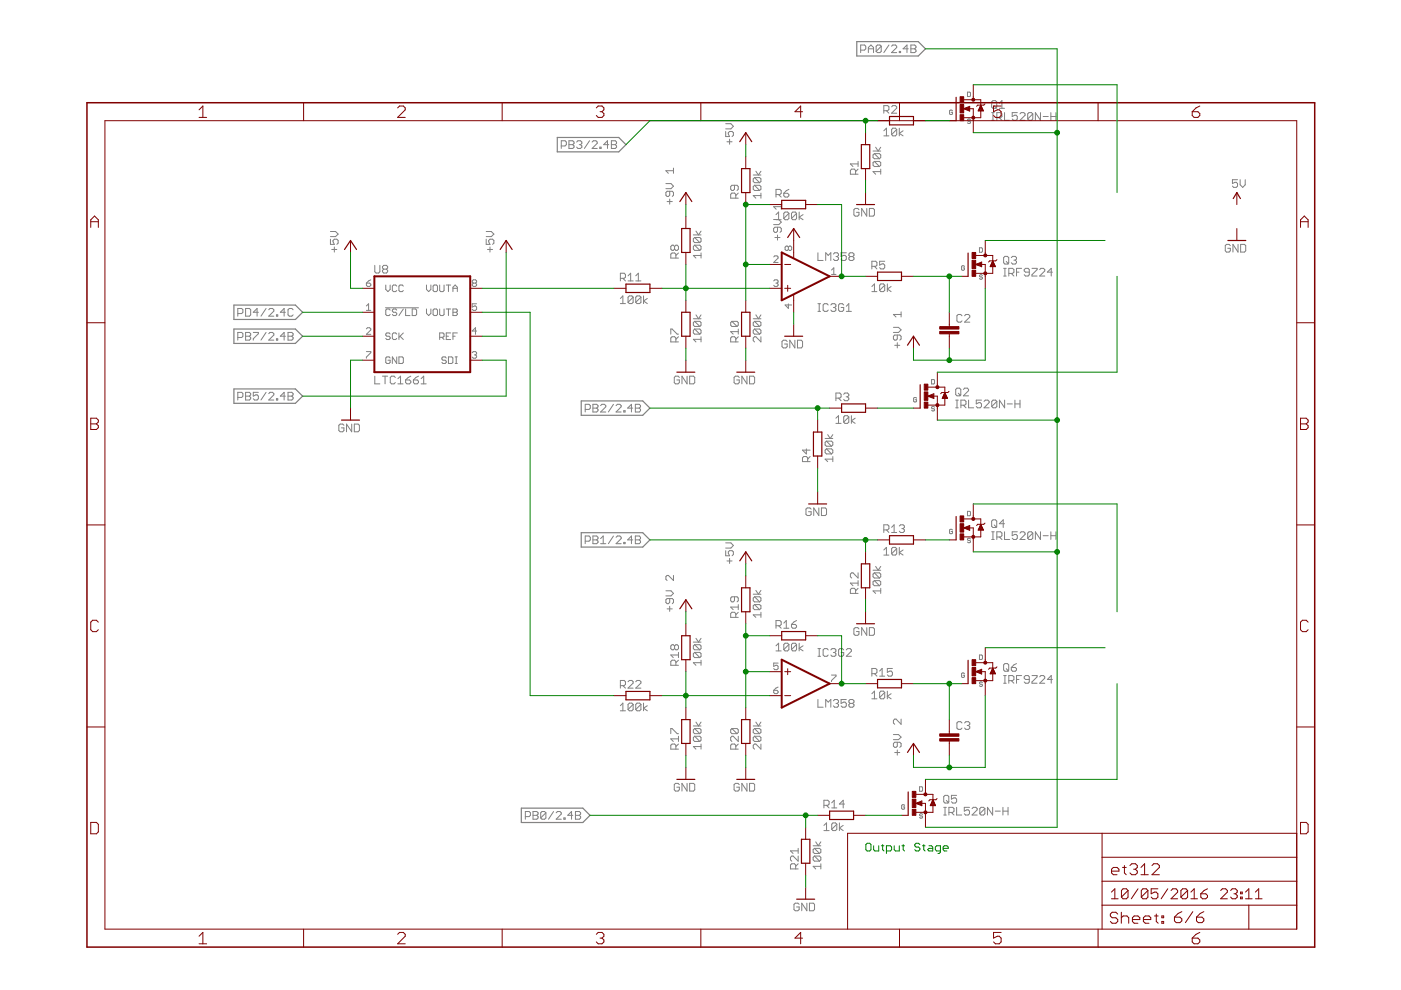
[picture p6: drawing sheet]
<svg xmlns="http://www.w3.org/2000/svg" width="297mm" height="210mm" viewBox="0 0 297 210" stroke-linecap="round" stroke-linejoin="round" font-family="sans-serif">
<g fill="none" stroke="#808080" stroke-width=".21">
<path d="M182.5 10.6h.8l.3-.2v-.6l-.3-.3h-.8v1.7M184.1 11.2v-1.1l.6-.6 .5 .6v1.1M184.1 10.4h1.1M186.8 9.8l-.2-.3h-.6l-.2 .3v1.1M186.8 9.8v1.1l-.2 .3h-.6l-.2-.3M186.8 9.8l-1 1.1M188.5 9.5l-1.1 1.7M189 9.8l.3-.3h.5l.3 .3v.3l-1.1 1.1h1.1M190.7 10.9h.2v.3h-.2zM192.6 10.4h-1.1l.8-.9v1.7M193.1 9.5h.8l.3 .3v.3l-.3 .3 .3 .2v.3l-.3 .3h-.8zM193.1 10.4h.8"/>
<path d="M205.1 19.5l.7 .2v.6l-.2 .2h-.5zM119 30.9h.8l.3-.2v-.6l-.3-.3h-.8v1.7M120.6 29.8h.8l.3 .3v.3l-.3 .3 .3 .2v.3l-.3 .3h-.8zM120.6 30.7h.8M122.3 30.1l.2-.3h.6l.3 .3v.3l-.3 .3M122.8 30.7h.3M123.1 30.7l.3 .2v.3l-.3 .3h-.6l-.2-.3M125 29.8l-1.1 1.7M125.5 30.1l.3-.3h.5l.3 .3v.3l-1.1 1.1h1.1M127.2 31.2h.2v.3h-.2zM129.1 30.7h-1.1l.8-.9v1.7M129.6 29.8h.9l.2 .3v.3l-.2 .3 .2 .2v.3l-.2 .3h-.9z"/>
<path d="M129.6 30.7h.9M141.2 38.9h1.1l.5 .6-.5 .5h-1.1M142.8 35.6v1.1M142.8 36.2h-1.6l.5 .5M153.9 27.9v1.1h.8l-.3-.6v-.3l.3-.2h.5l.3 .2v.6l-.3 .3M153.9 26.2h1.1l.5 .6-.5 .5h-1.1M154.1 30.1h1.1M154.7 29.5v1.1M155.7 39.3v.8l-.3 .3h-.2l-.3-.3v-.5l.3-.3h1.1l.2 .3v.5l-.2 .3M159.7 37.1h1.6M160 37.7l1.1 1M160 39.3l-.3 .3v.5l.3 .3h1.1"/>
<path d="M160 37.7l-.3 .2v.6l.3 .2h1.1M160 37.7h1.1l.2 .2v.6l-.2 .2M160 39.3h1.1l.2 .3v.5l-.2 .3M160 39.3l1.1 1.1M160.3 36.3l.5 .8 .5-.8M181.4 36.9v-.8l-.3-.2h-.5l-.3 .2v.8h1.6M181.9 35.9l-.5 .5M181.9 34.8h-1.6l.5 .5M181.9 34.2v1.1M185.1 32h1.6M185.4 32.6h1.1l.2 .3v.5l-.2 .3M185.4 34.2h1.1l.2 .3v.5l-.2 .3"/>
<path d="M185.4 34.2l-.3 .3v.5l.3 .3h1.1M185.4 32.6l-.3 .3v.5l.3 .3h1.1M185.4 34.2l1.1 1.1M185.4 32.6l1.1 1.1M185.7 31.2l.5 .8 .5-.8M186.7 36.4h-1.6l.6 .5M186.7 35.9v1M187.4 27.7l.5-.5v1.6M187.4 28.8h1.1M187.4 23.5h.8l.3-.3v-.6l-.3-.2h-.8v1.6M187.9 23.5l.6 .5M189 22.6l.3-.2h.5l.3 .2v.3l-1.1 1.1h1.1"/>
<path d="M190.1 27.5v1l-.3 .3h-.5l-.3-.3M190.1 27.5l-.3-.3h-.5l-.3 .3v1M190.1 27.5l-1.1 1M190.7 27.2v1.6M191.5 27.7l-.8 .6 .8 .5M202 23.5l-.2-.2-.5 .2v.6l.2 .2 .5-.2v-.3h-.4M205.8 25.4l-.2-.1-.5 .1 .2 .3 .5 .2-.2 .3-.5-.2M210.2 25.5h.6M210.2 23.9h.6M210.2 21.6l.3-.3h.6l.2 .3v1.1l-.2 .3h-.6l-.3-.3zM210.5 23.9v1.6M210.8 22.4l.5 .6"/>
<path d="M211.3 25h.9l.2-.3v-.5l-.2-.3h-.9v1.6M211.9 21.9l.5-.6v1.7M211.9 25l.5 .5M211.9 23h1.1M213 23.9v1.6h1.1M215.7 23.9h-1.1v.8l.6-.3h.2l.3 .3v.5l-.3 .3h-.5l-.3-.3M216.3 24.2l.2-.3h.6l.2 .3v.2l-1 1.1h1M219 24.2v1l-.3 .3h-.5l-.3-.3M219 24.2l-.3-.3h-.5l-.3 .3v1M219 24.2l-1.1 1M220.6 23.9v1.6l-1.1-1.6v1.6M221.2 24.7h1"/>
<path d="M222.8 24.7h1.1M222.8 23.9v1.6M223.9 23.9v1.6M262.4 38.1h-1.1v.8l.5-.2h.3l.3 .2v.6l-.3 .2h-.5l-.3-.2M262.9 38.1v1.1l.6 .5 .5-.5v-1.1M70.1 50.7v1.1h.8l-.3-.8 .3-.3h.5l.3 .3v.5l-.3 .3M70.1 49.1h1l.6 .5-.6 .6h-1M70.3 52.9h1.1M70.9 52.4v1M78.6 59.3l-.9 .7M79.5 56.3v1.3l.2 .3h.6l.2-.3v-1.3M81.4 57.1l-.3 .2v.3l.3 .3h.5l.3-.3v-.3l-.3-.2"/>
<path d="M81.4 57.1l-.3-.3v-.3l.3-.2h.5l.3 .2v.3l-.3 .3M81.4 57.1h.5M103.1 50.7v1.1h.8l-.3-.5v-.3l.3-.3h.5l.3 .3v.5l-.3 .3M103.1 49.1h1.1l.5 .5-.5 .6h-1.1M103.4 52.9h1M103.9 52.4v1M131.5 59h.8l.3-.2v-.6l-.3-.3h-.8v1.7M132.1 59l.5 .6M133.2 58.5l.5-.6v1.7M133.2 59.6h1M134.8 59.6h1.1M134.8 58.5l.5-.6v1.7"/>
<path d="M141.4 42.7h1.1M142 40.6v.8l-.3 .3h-.3l-.2-.3v-.6l.2-.2h1.1l.3 .2v.6l-.3 .3M142 42.2v1.1M143 52.3l-.3-.3h-.2l-.3 .3v.5l.3 .3h.2l.3-.3M143 52.3l.3-.3h.3l.2 .3v.5l-.2 .3h-.3l-.3-.3M143 52.3v.5M143.3 54.7v-.8l-.3-.3h-.5l-.3 .3v.8h1.6M143.8 53.6l-.5 .6M147 49.8h1.6M147.3 50.4h1.1l.2 .2v.6l-.2 .2M147.3 52h1.1l.2 .3v.5l-.2 .3M147.3 50.4l-.3 .2v.6l.3 .2h1.1"/>
<path d="M147.3 52l-.3 .3v.5l.3 .3h1.1M147.3 52l1.1 1.1M147.3 50.4l1.1 1M147.6 49l.5 .8 .5-.8M148.6 53.6v1.1M148.6 54.2h-1.6l.6 .5M156 42v-.8l-.3-.3h-.5l-.3 .3v.8h1.6M156.5 40.9l-.5 .6M161.3 41.5h-1.6l.6 .5M161.3 40.9v1.1M164 46.5h1.1l.6 .6-.6 .5h-1.1M164 59.6l.3-.3h.4l.3 .3-.3 .4"/>
<path d="M164 54.5l.3-.2h.4l.3 .2v.2l-1 .9h1M164.3 50.4h1.1M164.5 45.5l.6-.5v1.6M164.5 46.6h1.1M164.5 41.3h.9l.2-.3v-.6l-.2-.2h-.9v1.6M164.8 48.2v.8l-.2 .3h-.3l-.3-.3v-.5l.3-.3h1.1l.3 .3v.5l-.3 .3M164.8 49.8v1.1M165.1 41.3l.5 .5M165.7 43.3v1.1M165.7 43.8h-1.7l.6 .6M166.2 41h.8l.3 .3v.2l-.3 .3h-.5l-.3-.3zM167.2 52.4l-.3-.2-.4 .2v.5l.2 .2 .5-.2"/>
<path d="M167.2 52.4l.2-.2 .5 .2v.5l-.3 .2-.4-.2M167.2 52.4v.5M167.3 45.2v1.1l-.3 .3h-.5l-.3-.3M167.3 45.2l-.3-.2h-.5l-.3 .2v1.1M167.3 45.2l-1.1 1.1M167.3 40.2l-.6 .2-.5 .6M168.9 45.2v1.1l-.3 .3h-.5l-.3-.3M168.9 45.2l-.3-.2h-.5l-.3 .2v1.1M168.9 45.2l-1.1 1.1M169.4 45v1.6M170.3 45.5l-.9 .5 .9 .6M173.4 53.6v1.6h1.1"/>
<path d="M175.1 55.2v-1.6l.5 .5 .5-.5v1.6M176.3 57.3l.5-.5v1.4M176.3 58.2h.9M176.7 53.9l.3-.3h.5l.3 .3v.2l-.3 .3M177.2 54.4h.3M177.5 54.4l.3 .3v.2l-.3 .3h-.5l-.3-.3M179.4 53.6h-1.1v.8l.6-.3h.3l.2 .3v.5l-.2 .3h-.6l-.3-.3M180.2 54.4l-.2-.3v-.2l.2-.3h.6l.3 .3v.2l-.3 .3M180.2 54.4l-.2 .3v.2l.2 .3h.6l.3-.3v-.2l-.3-.3M180.2 54.4h.6M182.1 44.5l-.2-.3h-.6l-.3 .3v1.1l.3 .2h.6l.2-.2v-.6h-.5M183.8 44.2v1.6l-1.1-1.6v1.6"/>
<path d="M184.3 44.2h.8l.3 .3v1.1l-.3 .2h-.8zM184.8 56.5h.9l.2-.3v-.5l-.2-.3h-.9v1.6M185.4 56.5l.5 .5M187.6 55.4h-1.1v.8l.5-.3h.3l.3 .3v.5l-.3 .3h-.5l-.3-.3M204.5 56.5l-.2-.2-.4 .2v.6l.1 .2 .5-.2v-.3h-.3M207.7 52.5h.4l.2 .2v.6l-.2 .2h-.4zM208.3 58.4l-.5-.1-.1 .3 .4 .1 .2 .3-.2 .2-.4-.2M212.8 58.5h.5M212.8 56.9h.5M212.8 54.6l.3-.2h.5l.3 .2v1.1l-.3 .3h-.5l-.3-.3zM213.1 56.9v1.6M213.3 55.4l.6 .6"/>
<path d="M213.9 58h.8l.3-.3v-.5l-.3-.3h-.8v1.6M214.4 58l.6 .5M214.4 54.6l.3-.2h.5l.3 .2v.3l-.3 .3M215 55.2h.2M215.2 55.2l.3 .2v.3l-.3 .3h-.5l-.3-.3M215.5 57.7h.5M216.6 56.9h-1.1v1.6M218.2 57.7h-.8l-.3-.3v-.2l.3-.3h.6l.2 .3v1.1l-.2 .2h-.6l-.3-.2M218.8 56.9h1.1v.3l-1.1 1.1v.2h1.1M220.4 57.2l.3-.3h.5l.3 .3v.2l-1.1 1.1h1.1M223.1 57.7h-1l.8-.8v1.6M260.9 52.1l-.3-.3h-.6l-.2 .3v1.1l.2 .2h.6l.3-.2v-.6h-.6"/>
<path d="M262.5 51.8v1.6l-1.1-1.6v1.6M263 51.8h.9l.2 .3v1.1l-.2 .2h-.9zM50.4 71.6h.8l.3-.3v-.5l-.3-.3h-.8v1.6M50.4 66.5h.8l.3-.3v-.5l-.3-.3h-.8v1.6M52.1 70.5h.8l.2 .3v.2l-.2 .3 .2 .3v.2l-.2 .3h-.8zM52.1 71.3h.8M52.1 65.4h.8l.2 .3v1.1l-.2 .2h-.8zM53.7 70.5h1.1v.3l-1.1 1v.3M54.8 66.2h-1.1l.8-.8v1.6M56.4 70.5l-1.1 1.6M56.4 65.4l-1.1 1.6M57 70.8l.2-.3h.6l.3 .3v.2l-1.1 1.1h1.1"/>
<path d="M57 65.7l.2-.3h.6l.3 .3v.3l-1.1 1h1.1M58.6 71.8h.3v.3h-.3zM58.6 66.8h.3v.2h-.3zM60.5 66.2h-1.1l.8-.8v1.6M60.5 71.3h-1.1l.8-.8v1.6M61.1 70.5h.8l.2 .3v.2l-.2 .3 .2 .3v.2l-.2 .3h-.8zM61.1 71.3h.8M62.1 65.7l-.2-.3h-.6l-.2 .3v1.1l.2 .2h.6l.2-.2M77.7 69.7l.2-.2h.5l.2 .2v.3l-.9 .9h.9M77.7 60h.7l.2 .5-.2 .2h-.5l-.2-.2zM77.7 65.8h.9M77.7 74.5h.9v.3l-.9 .9v.2"/>
<path d="M77.7 64.9l.4-.5v1.4M79.5 79.8v1.6h1M81.1 79.8h1.1M81.6 79.8v1.6M81.7 65.3h7M81.8 60.4v1l.5 .4 .4-.4v-1M82.7 70.8l-.2-.2h-.5l-.2 .5 .2 .2h.5l.2 .5-.2 .2h-.5l-.2-.2M82.7 75.9l-.2-.2h-.5l-.2 .2v.9l.2 .3h.5l.2-.3v-.4h-.4M82.7 65.7l-.2-.2h-.5l-.2 .2v1l.2 .2h.5l.2-.2M84.1 60.7l-.2-.3h-.5l-.2 .3v.9l.2 .2h.5l.2-.2M84.1 65.7l-.2-.2h-.5l-.2 .2 .2 .5h.5l.2 .2-.2 .5h-.5l-.2-.2M84.1 70.8l-.2-.2h-.5l-.2 .2v1l.2 .2h.5l.2-.2"/>
<path d="M84.1 75.7v1.4l-.9-1.4v1.4M84.6 70.6v1.4M84.6 75.7h.7l.2 .2v.9l-.2 .3h-.7zM84.8 71.3l.7 .7M85.5 60.7l-.2-.3h-.5l-.2 .3v.9l.2 .2h.5l.2-.2M85.5 70.6l-.9 .9M85.5 65.5l-.9 1.4M86 65.5v1.4h.9M87.1 79.8l-1.1 .8M87.4 65.5h.7l.2 .2v1l-.2 .2h-.7zM88.7 79.8l-.5 .2-.5 .6M90.4 60.4v1l.5 .4 .5-.4v-1"/>
<path d="M90.4 65.5v.9l.5 .5 .5-.5v-.9M91.8 60.7l.3-.3h.4l.3 .3v.9l-.3 .2h-.4l-.3-.2zM92.1 65.5h.4l.3 .2v1l-.3 .2h-.4l-.3-.2v-1zM93.2 60.4v1.2l.3 .2h.4l.2-.2v-1.2M93.2 65.5v1.2l.3 .2h.4l.2-.2v-1.2M93.2 71.5h.7l.2-.2v-.5l-.2-.2h-.7v1.4M93.7 71.5l.4 .5M94.6 60.4h.9M94.6 65.5h.9M94.6 71.3h.5M94.6 75.9l-.2-.2h-.5l-.2 .4 .2 .3h.5l.2 .4-.2 .3h-.5l-.2-.3M95.1 60.4v1.4"/>
<path d="M95.1 65.5v1.4M95.1 75.7h.7l.2 .2v.9l-.2 .3h-.7zM95.5 70.6h-.9v1.4h.9M96 65.5h.7l.3 .2-.3 .5 .3 .5-.3 .2h-.7zM96 61.8v-.9l.5-.5 .5 .5v.9M96 61.1h1M96 66.2h.7M96 71.3h.5M96.5 75.7h.5M96.5 77.1h.5M96.7 75.7v1.4M97 70.6h-1v1.4"/>
<path d="M100.1 74.8l.3-.3h.4l.2 .3-.2 .4M100.4 60l-.3-.2 .3-.5h.4l.2 .3-.2 .4M100.4 60h.4M100.4 60l-.3 .3 .3 .4h.4l.2-.2-.2-.5M100.6 75.2h.2M100.8 75.2l.2 .3-.2 .4h-.4l-.3-.2M101 64.4h-.9v.7l.7-.2 .2 .2v.5l-.2 .2h-.4l-.3-.2M101 70.2h-.9l.7-.7v1.4M131.5 63.3l.6-.6v1.7M131.5 64.4h1.1M134.2 63v1.1l-.2 .3h-.6l-.2-.3M134.2 63l-.2-.3h-.6l-.2 .3v1.1"/>
<path d="M134.2 63l-1 1.1M135.9 63v1.1l-.3 .3h-.5l-.3-.3M135.9 63l-.3-.3h-.5l-.3 .3v1.1M135.9 63l-1.1 1.1M136.4 62.7v1.7M137.2 63.3l-.8 .5 .8 .6M142.2 70.8v-1h.3l1.1 1h.2M143.3 72.5v-.8l-.3-.3h-.5l-.3 .3v.8h1.6M143.8 71.4l-.5 .5M145.7 79.8v1.6l-1.1-1.6v1.6M146.2 79.8h.8l.3 .2v1.1l-.3 .3h-.8zM147 67.6h1.6"/>
<path d="M147.3 68.1h1.1l.2 .3v.5l-.2 .3M147.3 69.8h1.1l.2 .2v.6l-.2 .2M147.3 69.8l-.3 .2v.6l.3 .2h1.1M147.3 68.1l-.3 .3v.5l.3 .3h1.1M147.3 69.8l1.1 1M147.3 68.1l1.1 1.1M147.6 66.8l.5 .8 .5-.8M148.6 71.9h-1.6l.6 .6M148.6 71.4v1.1M155.2 68.1l-.3 .3v.5l.3 .3h1.1M155.2 68.1h1.1l.2 .3v.5l-.2 .3M155.2 68.1l1.1 1.1"/>
<path d="M156 72.5v-.8l-.3-.3h-.5l-.3 .3v.8h1.6M156.5 69.8v1M156.5 71.4l-.5 .5M156.5 70.3h-1.6l.5 .5M158.4 79.8v1.6l-1.1-1.6v1.6M158.9 79.8h.8l.3 .2v1.1l-.3 .3h-.8zM159.7 67.6h1.6M160 69.8l-.3 .2v.6l.3 .2h1.1M160 69.8h1.1l.2 .2v.6l-.2 .2M160 68.1l-.3 .3v.5l.3 .3h1.1M160 68.1h1.1l.2 .3v.5l-.2 .3M160 69.8l1.1 1"/>
<path d="M160 68.1l1.1 1.1M160.3 66.8l.5 .8 .5-.8M161.3 71.4v1.1l-1-1.1h-.3l-.3 .3v.5l.3 .3M164.5 60h.2M164.7 60l.3 .3-.3 .4h-.4l-.3-.2M166.9 72.4l-.3-.3h-.5l-.3 .3v1.1l.3 .3h.5l.3-.3v-.6h-.6M167.2 64.4v1l-.7-.7h1.4M168.5 72.1v1.7l-1.1-1.7v1.7M169.1 72.1h.8l.3 .3v1.1l-.3 .3h-.8zM173.4 66h.6M173.4 64.4h.6M173.7 64.4v1.6"/>
<path d="M175.6 64.7l-.3-.3h-.5l-.3 .3v1l.3 .3h.5l.3-.3M176.1 64.7l.3-.3h.6l.2 .3v.2l-.2 .3M176.7 65.2h.3M177 65.2l.2 .3v.2l-.2 .3h-.6l-.3-.3M178.9 64.7l-.3-.3h-.5l-.3 .3v1l.3 .3h.5l.3-.3v-.5h-.6M179.4 64.9l.6-.5v1.6M179.4 66h1.1M184.8 60.7l.6-.5v1.6M184.8 61.8h1.1M187.6 60.5v1.1l-.3 .2h-.5l-.3-.2M187.6 60.5l-.3-.3h-.5l-.3 .3v1.1M187.6 60.5l-1.1 1.1"/>
<path d="M188.1 60.2v1.6M188.9 60.7l-.8 .6 .8 .5M189.4 69.4h1.1l.6 .5-.6 .6h-1.1M189.7 73.2h1.1M190.2 71v.9l-.2 .2h-.3l-.3-.2v-.6l.3-.3h1.1l.3 .3v.6l-.3 .2M190.2 72.7v1.1M191.1 66.1v1.1M191.1 66.7h-1.7l.6 .5M204 67l-.3-.3h-.5l-.3 .3v1l.3 .3h.5l.3-.3M204.5 67l.3-.3h.5l.3 .3v.2l-1.1 1.1h1.1M50.4 84.3h.8l.3-.3v-.5l-.3-.3h-.8v1.6M52.1 83.2h.8l.2 .3v.2l-.2 .3 .2 .3v.2l-.2 .3h-.8z"/>
<path d="M52.1 84h.8M54.8 83.2h-1.1v.8l.8-.3 .3 .3v.5l-.3 .3h-.5l-.3-.3M56.4 83.2l-1.1 1.6M57 83.5l.2-.3h.6l.3 .3v.2l-1.1 1.1h1.1M58.6 84.5h.3v.3h-.3zM60.5 84h-1.1l.8-.8v1.6M61.1 83.2h.8l.2 .3v.2l-.2 .3 .2 .3v.2l-.2 .3h-.8zM61.1 84h.8M72.9 90.2l-.2-.3h-.6l-.3 .3v1.1l.3 .2h.6l.2-.2v-.6h-.5M74.6 89.9v1.6l-1.1-1.6v1.6M75.1 89.9h.8l.3 .3v1.1l-.3 .2h-.8zM83.8 80l-.3-.2h-.5l-.3 .2v1.1l.3 .3h.5l.3-.3"/>
<path d="M84.4 81.4h1M84.4 80.3l.5-.5v1.6M86 80.6h.8l.3 .2v.3l-.3 .3h-.5l-.3-.3zM87.7 80.6h.8l.2 .2v.3l-.2 .3h-.6l-.2-.3zM89.3 81.4h1.1M89.3 80.3l.5-.5v1.6M124.1 86.8h.8l.3-.3v-.5l-.3-.3h-.8v1.7M125.7 85.7h.8l.3 .3v.3l-.3 .2 .3 .3v.3l-.3 .3h-.8zM125.7 86.5h.8M127.3 86l.3-.3h.6l.2 .3v.3l-1.1 1.1h1.1M130.1 85.7l-1.1 1.7M130.6 86l.3-.3h.5l.3 .3v.3l-1.1 1.1h1.1"/>
<path d="M132.2 87.1h.3v.3h-.3zM134.2 86.5h-1.1l.8-.8v1.7M134.7 85.7h.8l.3 .3v.3l-.3 .2 .3 .3v.3l-.3 .3h-.8zM134.7 86.5h.8M144 80l-.2-.2h-.6l-.2 .2v1.1l.2 .3h.6l.2-.3v-.5h-.5M156.7 80l-.2-.2h-.6l-.3 .2v1.1l.3 .3h.6l.2-.3v-.5h-.5M171 95.2v1l-.9-.8h1.7M171.2 97.9v-.8l-.2-.3h-.6l-.3 .3v.8h1.7M171.8 96.8l-.6 .5M174.9 93h1.7M175.2 93.5h1.1l.3 .3v.5l-.3 .3M175.2 95.2h1.1l.3 .2v.6l-.3 .2"/>
<path d="M175.2 95.2l-.3 .2v.6l.3 .2h1.1M175.2 93.5l-.3 .3v.5l.3 .3h1.1M175.2 95.2l1.1 1M175.2 93.5l1.1 1.1M175.5 92.2l.5 .8 .6-.8M176.6 97.3h-1.7l.6 .6M176.6 96.8v1.1M177.2 88.7l.6-.6v1.7M177.2 89.8h1.1M177.2 84.4h.9l.2-.3v-.5l-.2-.3h-.9v1.7M177.8 84.4l.5 .6M178.9 83.6l.2-.3h.6l.3 .3v.3l-.3 .2"/>
<path d="M179.4 84.1h.3M179.7 84.1l.3 .3v.3l-.3 .3h-.6l-.2-.3M180 88.4v1.1l-.3 .3h-.6l-.2-.3M180 88.4l-.3-.3h-.6l-.2 .3v1.1M180 88.4l-1.1 1.1M180.5 88.1v1.7M181.3 88.7l-.8 .5 .8 .6M194.3 84.4l-.1-.1-.5 .1v.7l.5 .1 .1-.4h-.3M197.5 80.5h.5l.1 .1v.7l-.1 .1h-.5zM198.1 86.3l-.1-.1-.5 .1 .2 .4h.3l.1 .1-.1 .3-.5-.1M202.6 86.5h.6M202.6 84.8h.6"/>
<path d="M202.9 84.8v1.7M202.9 82.3h.5l.3 .3v1.1l-.3 .2h-.5l-.3-.2v-1.1zM203.2 83.4l.5 .5M203.7 85.9h.8l.3-.3v-.5l-.3-.3h-.8v1.7M204.3 85.9l.5 .6M204.3 82.6l.2-.3h.6l.3 .3v.2l-1.1 1.1h1.1M205.4 84.8v1.7h1M208.1 84.8h-1.1v.8l.5-.2h.3l.3 .2v.6l-.3 .3h-.5l-.3-.3M208.6 85.1l.3-.3h.5l.3 .3v.3l-1.1 1.1h1.1M211.3 85.1v1.1l-.2 .3h-.6l-.2-.3M211.3 85.1l-.2-.3h-.6l-.2 .3v1.1M211.3 85.1l-1 1.1"/>
<path d="M213 84.8v1.7l-1.1-1.7v1.7M213.6 85.6h1M215.2 85.6h1.1M215.2 84.8v1.7M216.3 84.8v1.7M124.1 114.7h.8l.3-.2v-.6l-.3-.3h-.8v1.7M125.7 113.6h.8l.3 .3v.3l-.3 .3 .3 .2v.3l-.3 .3h-.8zM125.7 114.5h.8M127.3 115.3h1.1M127.3 114.2l.6-.6v1.7M130.1 113.6l-1.1 1.7M130.6 113.9l.3-.3h.5l.3 .3v.3l-1.1 1.1h1.1"/>
<path d="M132.2 115h.3v.3h-.3zM134.2 114.5h-1.1l.8-.9v1.7M134.7 113.6h.8l.3 .3v.3l-.3 .3 .3 .2v.3l-.3 .3h-.8zM134.7 114.5h.8M153.9 116.8v1h.8l-.3-.8 .3-.2h.5l.3 .2v.6l-.3 .2M153.9 115.1h1.1l.5 .6-.5 .5h-1.1M154.1 118.9h1.1M154.7 118.4v1.1M172 107.9l-.3-.2h-.5l-.3 .2v1.2l.3 .2h.5l.3-.2v-.6h-.6M173.6 107.7v1.6l-1.1-1.6v1.6M174.2 107.7h.8l.2 .2v1.2l-.2 .2h-.8zM187.4 116.6l.5-.5v1.6"/>
<path d="M187.4 117.7h1.1M187.4 112.4h.8l.3-.3v-.6l-.3-.2h-.8v1.6M187.9 112.4l.6 .5M189 111.8l.6-.5v1.6M189 112.9h1.1M190.1 116.3l-.3-.2h-.5l-.3 .2v1.1M190.1 116.3v1.1l-.3 .3h-.5l-.3-.3M190.1 116.3l-1.1 1.1M190.7 116.1v1.6M190.7 111.5l.2-.2h.6l.2 .2v.3l-.2 .3M191.2 112.1h.3M191.5 116.6l-.8 .6 .8 .5"/>
<path d="M191.5 112.1l.2 .3v.2l-.2 .3h-.6l-.2-.3M202 112.4l-.2-.2-.5 .2v.6l.2 .2 .5-.2v-.3h-.4M205.1 108.4l.7 .2v.6l-.2 .1h-.5zM205.8 114.3l-.2-.2-.5 .2 .2 .3 .5 .1-.2 .4-.5-.2M210.2 110.5l.3-.3h.6l.2 .3v1.1l-.2 .2h-.6l-.3-.2zM210.2 114.4h.6M210.2 112.8h.6M210.5 112.8v1.6M210.8 111.3l.5 .5M211.3 113.9h.9l.2-.3v-.6l-.2-.2h-.9v1.6M211.9 113.9l.5 .5M213 112.8v1.6h1.1"/>
<path d="M213 111h-1.1l.8-.8v1.6M215.7 112.8h-1.1v.8l.6-.3h.2l.3 .3v.5l-.3 .3h-.5l-.3-.3M216.3 113l.2-.2h.6l.2 .2v.3l-1 1.1h1M219 113l-.3-.2h-.5l-.3 .2v1.1M219 113v1.1l-.3 .3h-.5l-.3-.3M219 113l-1.1 1.1M220.6 112.8v1.6l-1.1-1.6v1.6M221.2 113.6h1M222.8 112.8v1.6M222.8 113.6h1.1M223.9 112.8v1.6M141.2 125.3h1.1l.5 .5-.5 .5h-1.1"/>
<path d="M141.4 129.1h1.1M142 126.9v.8l-.3 .3h-.3l-.2-.3v-.5l.2-.3h1.1l.3 .3v.5l-.3 .3M142 128.5v1.1M142.8 122v1.1l-1.1-1.1h-.3l-.2 .3v.5l.2 .3M143 137l-.3-.3h-.2l-.3 .3v.5l.3 .3h.2l.3-.3M143 137l.3-.3h.3l.2 .3v.5l-.2 .3h-.3l-.3-.3M143 137v.5M143.8 138.3v1.1M143.8 138.9h-1.6l.5 .5M143.8 140l-.5 .5M147 136.1h1.6M147.3 136.7h1.1l.2 .3v.5l-.2 .3"/>
<path d="M147.3 138.3h1.1l.2 .3v.5l-.2 .3M147.3 136.7l-.3 .3v.5l.3 .3h1.1M147.3 138.3l-.3 .3v.5l.3 .3h1.1M147.3 138.3l1.1 1.1M147.3 136.7l1.1 1.1M147.6 135.3l.5 .8 .5-.8M148.6 140v1.1M155.7 126.5v.9l-.3 .2h-.2l-.3-.2v-.6l.3-.3h1.1l.2 .3v.6l-.2 .2M156 130.9v-.8l-.3-.3h-.5l-.3 .3v.8h1.6M156.5 128.2v1.1M156.5 129.8l-.5 .6M156.5 128.7h-1.6l.5 .6"/>
<path d="M159.7 126h1.6M160 126.5h1.1l.2 .3v.6l-.2 .2M160 128.2h1.1l.2 .2v.6l-.2 .3M160 126.5l-.3 .3v.6l.3 .2h1.1M160 128.2l-.3 .2v.6l.3 .3h1.1M160 126.5l1.1 1.1M160 128.2l1.1 1.1M160.3 125.2l.5 .8 .5-.8M161.3 129.8v1.1M161.3 130.4h-1.6l.6 .5M164.5 136.9l.6-.5v1.6M164.5 138h1.1"/>
<path d="M164.5 132.7h.9l.2-.3v-.6l-.2-.2h-.9v1.6M165.1 132.7l.5 .5M166.2 132.1l.5-.5v1.6M166.2 133.2h1.1M167.3 136.7l-.3-.3h-.5l-.3 .3v1M167.3 136.7v1l-.3 .3h-.5l-.3-.3M167.3 136.7l-1.1 1M167.8 132.4h.8l.3 .3v.2l-.3 .3h-.5l-.3-.3zM168.9 136.7l-.3-.3h-.5l-.3 .3v1M168.9 136.7v1l-.3 .3h-.5l-.3-.3M168.9 136.7l-1.1 1M168.9 131.6l-1.1 .8"/>
<path d="M169.4 136.4v1.6M170.3 136.9l-.9 .6 .9 .5M173.4 139.1h.6M173.4 137.5h.6M173.7 137.5v1.6M175.6 137.8l-.3-.3h-.5l-.3 .3v1.1l.3 .2h.5l.3-.2M176.1 137.8l.3-.3h.6l.2 .3v.3l-.2 .2M176.7 138.3h.3M177 138.3l.2 .3v.3l-.2 .2h-.6l-.3-.2M178.9 137.8l-.3-.3h-.5l-.3 .3v1.1l.3 .2h.5l.3-.2v-.6h-.6M179.4 137.8l.3-.3h.5l.3 .3v.3l-1.1 1h1.1M181.4 125.8v-.8l-.3-.3h-.5l-.3 .3v.8h1.6"/>
<path d="M181.9 121.5v1.1l-1.1-1.1h-.2l-.3 .2v.6l.3 .3M181.9 123.1v1.1M181.9 124.7l-.5 .6M181.9 123.6h-1.6l.5 .6M182.1 133.3l-.2-.2h-.6l-.3 .2v1.1l.3 .3h.6l.2-.3v-.5h-.5M183.8 133.1v1.6l-1.1-1.6v1.6M184.3 133.1h.8l.3 .2v1.1l-.3 .3h-.8zM185.1 120.9h1.6M185.4 121.5h1.1l.2 .2v.6l-.2 .3M185.4 123.1h1.1l.2 .3v.5l-.2 .3M185.4 121.5l-.3 .2v.6l.3 .3h1.1M185.4 123.1l-.3 .3v.5l.3 .3h1.1"/>
<path d="M185.4 123.1l1.1 1.1M185.4 121.5l1.1 1.1M185.7 120.1l.5 .8 .5-.8M186.7 124.7v1.1M186.7 125.3h-1.6l.6 .5M207.7 138.9h.4l.2 .1v.7l-.2 .1h-.4zM131.5 149.6l.6-.5v1.6M131.5 145.4h.8l.3-.3v-.6l-.3-.2h-.8v1.6M131.5 150.7h1.1M132.1 145.4l.5 .5M133.2 144.5l.2-.2h.6l.2 .2v.3l-1 1.1h1M134.2 149.4l-.2-.3h-.6l-.2 .3v1"/>
<path d="M134.2 149.4v1l-.2 .3h-.6l-.2-.3M134.2 149.4l-1 1M134.8 144.5l.3-.2h.5l.3 .2v.3l-1.1 1.1h1.1M135.9 149.4l-.3-.3h-.5l-.3 .3v1M135.9 149.4v1l-.3 .3h-.5l-.3-.3M135.9 149.4l-1.1 1M136.4 149.1v1.6M137.2 149.6l-.8 .6 .8 .5M142.2 155.6v-1.1h.3l1.1 1.1h.2M143.3 158.8v-.8l-.3-.2h-.5l-.3 .2v.8h1.6M143.3 141.1v-.8l-.3-.3h-.5l-.3 .3v.8h1.6M143.8 156.1v1.1"/>
<path d="M143.8 157.8l-.5 .5M143.8 156.7h-1.6l.5 .5M147 153.9h1.6M147.3 154.5h1.1l.2 .2v.6l-.2 .3M147.3 156.1h1.1l.2 .3v.5l-.2 .3M147.3 154.5l-.3 .2v.6l.3 .3h1.1M147.3 156.1l-.3 .3v.5l.3 .3h1.1M147.3 156.1l1.1 1.1M147.3 154.5l1.1 1.1M147.6 153.1l.5 .8 .5-.8M148.6 157.8v1M148.6 158.3h-1.6l.6 .5"/>
<path d="M148.6 140.5h-1.6l.6 .6M155.2 154.5l-.3 .2v.6l.3 .3h1.1M155.2 154.5h1.1l.2 .2v.6l-.2 .3M155.2 154.5l1.1 1.1M156 158.8v-.8l-.3-.2h-.5l-.3 .2v.8h1.6M156.5 156.1v1.1l-1.1-1.1h-.2l-.3 .3v.5l.3 .3M156.5 157.8l-.5 .5M159.7 153.9h1.6M160 154.5h1.1l.2 .2v.6l-.2 .3M160 156.1h1.1l.2 .3v.5l-.2 .3M160 154.5l-.3 .2v.6l.3 .3h1.1M160 156.1l-.3 .3v.5l.3 .3h1.1"/>
<path d="M160 156.1l1.1 1.1M160 154.5l1.1 1.1M160.3 153.1l.5 .8 .5-.8M161.3 157.8v1l-1-1h-.3l-.3 .2v.6l.3 .2M164 146.4h.7l.3 .4-.3 .3h-.4l-.3-.3zM165 140.6h-1v.7l.5-.2 .5 .2v.5l-.3 .2h-.4l-.3-.2M165 145.7l-1 .7M173.4 148.3v1.6h1.1M175.1 149.9v-1.6l.5 .6 .5-.6v1.6M176.3 143.1h.9v.3l-.9 .9v.2M176.7 148.6l.3-.3h.5l.3 .3v.3l-.3 .2M177.2 149.1h.3"/>
<path d="M177.5 149.1l.3 .3v.3l-.3 .2h-.5l-.3-.2M179.4 148.3h-1.1v.8l.6-.2h.3l.2 .2v.6l-.2 .2h-.6l-.3-.2M180.2 149.1l-.2-.2v-.3l.2-.3h.6l.3 .3v.3l-.3 .2M180.2 149.1l-.2 .3v.3l.2 .2h.6l.3-.2v-.3l-.3-.3M180.2 149.1h.6M184.8 147.1l.6-.6v1.7M184.8 148.2h1.1M184.8 142.8h.9l.2-.2v-.6l-.2-.3h-.9v1.7M185.4 142.8l.5 .6M186.5 142.3l.5-.6v1.7M186.5 143.4h1.1M187.6 146.8l-.3-.3h-.5l-.3 .3v1.1"/>
<path d="M187.6 146.8v1.1l-.3 .3h-.5l-.3-.3M187.6 146.8l-1.1 1.1M188.1 146.5v1.7M188.9 147.1l-.8 .5 .8 .6M189.2 141.7h-1.1v.9l.8-.3 .3 .3v.5l-.3 .3h-.5l-.3-.3M189.4 155.7h1.1l.6 .6-.6 .5h-1.1M189.7 159.6h1.1M190.2 157.4v.8l-.2 .3h-.3l-.3-.3v-.6l.3-.2h1.1l.3 .2v.6l-.3 .3M190.2 159v1.1M191.1 152.5v1.1l-1.1-1.1h-.3l-.3 .2v.6l.3 .3M204 153.3l-.3-.3h-.5l-.3 .3v1.1l.3 .2h.5l.3-.2M204.5 142.9l-.2-.2-.4 .2v.6l.1 .1 .5-.1v-.3h-.3"/>
<path d="M204.5 153.3l.3-.3h.5l.3 .3v.3l-.3 .2M205.1 153.8h.2M205.3 153.8l.3 .3v.3l-.3 .2h-.5l-.3-.2M208.3 144.8l-.2-.2-.4 .2 .1 .3 .5 .1-.2 .3-.4-.1M212.8 141l.3-.3h.5l.3 .3v1l-.3 .3h-.5l-.3-.3zM212.8 144.9h.5M212.8 143.2h.5M213.1 143.2v1.7M213.3 141.8l.6 .5M213.9 144.3h.8l.3-.2v-.6l-.3-.3h-.8v1.7M214.4 141.5h.8l.3 .3v.2l-.3 .3h-.5l-.3-.3zM214.4 144.3l.6 .6"/>
<path d="M215.5 144.1h.5M215.5 140.7l-.5 .3-.6 .5M216.6 143.2h-1.1v1.7M218.2 144.1h-.8l-.3-.3v-.3l.3-.3h.6l.2 .3v1.1l-.2 .3h-.6l-.3-.3M218.8 143.2h1.1v.3l-1.1 1.1v.3h1.1M220.4 143.5l.3-.3h.5l.3 .3v.3l-1.1 1.1h1.1M223.1 144.1h-1l.8-.9v1.7M111.4 173.1h.8l.3-.2v-.6l-.3-.2h-.8v1.6M113 172.1h.8l.3 .2v.3l-.3 .3 .3 .2v.3l-.3 .3h-.8zM113 172.9h.8M115.7 172.3l-.2-.2h-.6l-.3 .2v1.1M115.7 172.3v1.1l-.2 .3h-.6l-.3-.3"/>
<path d="M115.7 172.3l-1.1 1.1M117.4 172.1l-1.1 1.6M117.9 172.3l.3-.2h.5l.3 .2v.3l-1.1 1.1h1.1M119.5 173.4h.3v.3h-.3zM121.5 172.9h-1.1l.8-.8v1.6M122 172.1h.8l.3 .2v.3l-.3 .3 .3 .2v.3l-.3 .3h-.8zM122 172.9h.8M144 166.4l-.2-.3h-.6l-.2 .3v1l.2 .3h.6l.2-.3v-.5h-.5M145.7 166.1v1.6l-1.1-1.6v1.6M146.2 166.1h.8l.3 .3v1l-.3 .3h-.8zM156.7 166.4l-.2-.3h-.6l-.3 .3v1l.3 .3h.6l.2-.3v-.5h-.5M158.4 166.1v1.6l-1.1-1.6v1.6"/>
<path d="M158.9 166.1h.8l.3 .3v1l-.3 .3h-.8zM169.2 179.9v1.1M172.4 179.3h1.6M172.7 179.9h1.1l.2 .2v.6l-.2 .3M172.7 179.9l-.3 .2v.6l.3 .3h1.1M172.7 179.9l1.1 1.1M173 178.5l.5 .8 .5-.8M174.7 175l.5-.5v1.6M174.7 176.1h1.1M174.7 170.8h.8l.3-.3v-.6l-.3-.2h-.8v1.6M175.2 170.8l.6 .5M176.3 170.2l.6-.5v1.6"/>
<path d="M176.3 171.3h1.1M177.4 174.8v1l-.3 .3h-.5l-.3-.3M177.4 174.8l-.3-.3h-.5l-.3 .3v1M177.4 174.8l-1.1 1M178 174.5v1.6M178.8 175l-.8 .6 .8 .5M179 170.5h-1l.8-.8v1.6M191.8 170.8l-.2-.2-.4 .2v.6l.4 .2 .2-.5h-.3M195 166.8h.5l.1 .2v.6l-.1 .2h-.5zM195.6 172.7l-.1-.2-.5 .2 .1 .3h.4l.1 .2-.1 .3-.5-.2M200.1 172.8h.5M200.1 171.2h.5"/>
<path d="M200.4 171.2v1.6M200.4 168.6h.5l.3 .3v1.1l-.3 .3h-.5l-.3-.3v-1.1zM200.6 169.7l.6 .6M201.2 172.3h.8l.3-.3v-.6l-.3-.2h-.8v1.6M201.7 172.3l.6 .5M202.8 171.2v1.6h1.1M202.8 168.6h-1.1v.8l.6-.2h.2l.3 .2v.6l-.3 .3h-.5l-.3-.3M205.5 171.2h-1.1v.8l.6-.3h.3l.2 .3v.5l-.2 .3h-.6l-.3-.3M206.1 171.4l.3-.2h.5l.3 .2v.3l-1.1 1.1h1.1M208.8 171.4v1.1l-.3 .3h-.5l-.3-.3M208.8 171.4l-.3-.2h-.5l-.3 .2v1.1M208.8 171.4l-1.1 1.1"/>
<path d="M210.5 171.2v1.6l-1.1-1.6v1.6M211 172h1.1M212.6 172h1.1M212.6 171.2v1.6M213.7 171.2v1.6M168.7 184.2v-.8l-.3-.3h-.5l-.3 .3v.8h1.6M169.2 181.5v1.1l-1.1-1.1h-.2l-.3 .3v.5l.3 .3M169.2 183.1l-.5 .6M169.2 180.4h-1.6l.5 .6M169.4 191.7l-.2-.2h-.6l-.3 .2v1.1l.3 .3h.6l.2-.3v-.5h-.5M171.1 191.5v1.6l-1.1-1.6v1.6M171.6 191.5h.8l.3 .2v1.1l-.3 .3h-.8z"/>
<path d="M172.7 181.5h1.1l.2 .3v.5l-.2 .3M172.7 181.5l-.3 .3v.5l.3 .3h1.1M172.7 181.5l1.1 1.1M174 183.7h-1.6l.6 .5M174 183.1v1.1"/>
</g>
<path d="M181.7 8.8h13l1.5 1.6-1.5 1.5h-13zM118.2 29.1h13l1.5 1.6-1.5 1.5h-13zM49.6 69.8h13l1.6 1.5-1.6 1.5h-13zM49.6 64.7h13l1.6 1.5-1.6 1.5h-13zM49.6 82.5h13l1.6 1.5-1.6 1.5h-13zM123.2 85h13.1l1.5 1.5-1.5 1.6h-13.1zM123.2 112.9h13.1l1.5 1.6-1.5 1.5h-13.1zM110.5 171.3h13.1l1.5 1.6-1.5 1.5h-13.1z" fill="none" stroke="#808080" stroke-width=".25"/>
<g fill="none" stroke="#800000" stroke-width=".25">
<path d="M156.8 30l1.3-1.9 1.3 1.9M157.2 35.8h1.8v5h-1.8zM182.6 30.7h1.8v5.1h-1.8zM188.6 24.7h5.1v1.8h-5.1zM202.7 20.6v5M73 52.9l1.3-1.9 1.3 1.9M106 52.9l1.3-1.9 1.3 1.9M144.1 42.7l1.3-1.9 1.3 1.9M144.5 48.5h1.8v5h-1.8zM165.7 42.5h5.1v1.8h-5.1zM167 50.4l1.3-1.9 1.2 1.9M181.6 43.4h3.8"/>
<path d="M186.1 57.7h5v1.8h-5zM205.3 53.7v4.9M260.3 51h3.8M261.5 42.1l.7-1.3 .8 1.3M132.7 60.2h5.1v1.8h-5.1zM143.5 78.9h3.8M144.5 66.2h1.8v5.1h-1.8zM156.2 78.9h3.8M157.2 66.2h1.8v5.1h-1.8zM166.4 71.3h3.8M192.4 73.2l1.3-1.9 1.2 1.9M72.4 89.1h3.8"/>
<path d="M172.5 91.6h1.7v5.1h-1.7zM178.4 85.6h5.1v1.8h-5.1zM195.1 81.6v4.9M156.8 118.9l1.3-1.9 1.3 1.9M171.4 106.8h3.9M182.6 119.5h1.8v5.1h-1.8zM188.6 113.6h5.1v1.8h-5.1zM202.7 109.5v5M144.1 129.1l1.3-1.9 1.3 1.9M144.5 134.8h1.8v5.1h-1.8zM157.2 124.6h1.8v5.1h-1.8zM165.7 133.9h5.1v1.8h-5.1z"/>
<path d="M181.6 132.2h3.8M205.3 140v4.9M132.7 146.6h5.1v1.8h-5.1zM144.5 152.6h1.8v5h-1.8zM157.2 152.6h1.8v5h-1.8zM186.1 144.1h5v1.7h-5zM192.4 159.5l1.3-1.9 1.2 1.9M143.5 165.2h3.8M156.2 165.2h3.8M169.9 177.9h1.8v5.1h-1.8zM175.9 172h5.1v1.8h-5.1zM192.6 167.9v5"/>
<path d="M168.9 190.6h3.8"/>
</g>
<g fill="none" stroke="#800000" stroke-width=".21">
<path d="M206.4 18v3.1M22.2 25.6h252.7v171.4h-252.7zM42.2 23.3l.8-.8v2.4M42.2 24.9h1.6M64.4 21.8v3.8M84.3 22.9l.4-.4h.8l.4 .4v.4l-1.6 1.6h1.6M106.5 21.8v3.8M126.4 22.9l.4-.4h.8l.4 .4v.4l-.4 .4M127.2 23.7h.4M127.6 23.7l.4 .4v.4l-.4 .4h-.8l-.4-.4M148.6 21.8v3.8M158.1 28.1v2.6"/>
<path d="M158.1 33.2v2.6M170.2 23.7h-1.6l1.2-1.2v2.4M183.5 28.1v2.6M183.5 35.8v2.5M190.7 21.8v3.8M204.3 23.1l1.3-.6v1.1zM204.4 21.1h3.5v1.2M205.5 23.1h.9v5M207.5 23.4h.9M207.6 23.3h.7M207.6 23.1h.7M207.7 23h.5"/>
<path d="M207.7 22.9h.5M207.8 22.8h.3M207.8 22.6h.3M207.9 22.5h.1M207.9 23.5v1.5h-3.6M207.9 22.3l.6 1.2h-1.1zM207.9 22.4l.5 1.1h-.9zM207.9 22.4h.1M208.8 22l-.2 .3h-1.3l-.2 .2M212.3 22.5h-1.6v1.2l.8-.4h.4l.4 .4v.8l-.4 .4h-.8l-.4-.4M232.8 21.8v3.8M252.8 23.7h1.2l.4 .4v.4l-.4 .4h-.8l-.4-.4z"/>
<path d="M254.4 22.5l-.8 .4-.8 .8M19.2 48.2v-1.6l.8-.8 .8 .8v1.6M19.2 47h1.6M74.3 51v2.5M107.3 51v2.5M145.4 40.8v2.6M145.4 45.9v2.6M145.4 53.5v2.6M158.1 40.8v2.6M163.2 56.1h2.5M163.2 43.4h2.5M166.4 56.1h1.2"/>
<path d="M168.3 48.5v6.2M170.8 43.4h2.6M175.9 58.6h2.5M183.5 40.8v2.6M183.5 58.6h2.6M191.1 58.6h2.6M203.8 58.6h1.5M206.9 56.1l1.2-.5v1zM206.9 54.2h3.6v1.1M208 56.1h.9v5M208.9 51v3.2M210.1 56.3h.8"/>
<path d="M210.1 56.2h.7M210.2 56.1h.6M210.2 55.9h.5M210.3 55.8h.4M210.4 55.7h.2M210.4 55.6h.2M210.5 56.5v1.5h-3.6M210.5 55.3l.6 1.2h-1.2zM210.5 55.4l.5 1.1h-1zM210.5 55.5h.1M211.4 55.1l-.3 .2h-1.3l-.2 .3M262.2 40.8v2.6"/>
<path d="M262.2 48.5v2.5M275.7 47h1.6M275.7 48.2v-1.6l.8-.8 .8 .8v1.6M18.4 68.4h3.8M76.9 61.1h2.5M76.9 66.2h2.5M76.9 71.3h2.5M76.9 76.4h2.5M99.7 61.1h2.5M99.7 66.2h2.5M99.7 71.3h2.5M99.7 76.4h2.5"/>
<path d="M130.2 61.1h2.5M137.8 61.1h2.5M145.4 63.7v2.5M145.4 71.3v2.5M145.4 76.4v2.5M158.1 63.7v2.5M158.1 71.3v2.5M158.1 76.4v2.5M163.2 61.1h2.5M166.4 61.1h1.2M167 60.5v1.3M168.3 62.5v3.7"/>
<path d="M168.3 68.7v2.6M193.7 71.3v2.5M198.7 78.9v3.2M201.3 66.2v3.1M201.3 70.8v3M274.9 68.4h3.8M19.2 88.7h1.2l.4 .4v.4l-.4 .4 .4 .4v.4l-.4 .4h-1.2zM19.2 89.9h1.2M74.3 86.5v2.6M173.4 89.1v2.5M173.4 96.7v2.5M175.9 86.5h2.5"/>
<path d="M183.5 86.5h2.6M193.7 86.5h1.4M196.7 84l1.3-.5v1zM196.7 82.1h3.6v1.1M197.9 84h.8v5.1M199.9 84.3h.9M200 84.2h.7M200 84.1h.7M200.1 83.9h.5M200.1 83.8h.4M200.2 83.7h.3M200.2 83.6h.2"/>
<path d="M200.3 83.4h.1M200.3 84.5v1.4h-3.6M200.3 83.2l.6 1.3h-1.1zM200.3 83.4l.5 1h-.9zM201.2 83l-.2 .2h-1.3l-.3 .3M275.7 88.7h1.2l.4 .4v.4l-.4 .4 .4 .4v.4l-.4 .4h-1.2zM275.7 89.9h1.2M18.4 111.3h3.8M158.1 117v2.5M173.4 104.3v2.5M183.5 117v2.5M186.1 114.5h2.5"/>
<path d="M193.7 114.5h2.5M201.3 114.5h1.4M204.3 111.9l1.3-.5v1zM204.4 110h3.5v1.2M205.5 111.9h.9v5.1M206.4 106.8v3.2M207.5 112.3h.9M207.6 112.2h.7M207.6 112h.7M207.7 111.9h.5M207.7 111.8h.5M207.8 111.7h.3"/>
<path d="M207.8 111.5h.3M207.9 111.4h.1M207.9 112.4v1.4h-3.6M207.9 111.2l.6 1.2h-1.1zM207.9 111.3l.5 1h-.9zM207.9 111.3h.1M208.8 110.9l-.2 .3h-1.3l-.2 .2M274.9 111.3h3.8M20.8 131.9l-.4-.4h-.8l-.4 .4v1.6l.4 .4h.8l.4-.4M145.4 127.2v2.5M145.4 132.2v2.6M145.4 139.9v2.5"/>
<path d="M158.1 122.1v2.5M158.1 129.7v2.5M163.2 134.8h2.5M170.8 134.8h2.6M183.5 124.6v2.6M183.5 129.7v2.5M208.9 137.3v3.2M277.3 131.9l-.4-.4h-.8l-.4 .4v1.6l.4 .4h.8l.4-.4M18.4 154.1h3.8M130.2 147.5h2.5M137.8 147.5h2.5M145.4 150v2.6"/>
<path d="M145.4 157.6v2.6M158.1 150v2.6M158.1 157.6v2.6M163.2 142.4h2.5M163.2 147.5h2.5M166.4 142.4h1.2M166.4 147.5h1.2M167 141.8v1.2M175.9 144.9h2.5M183.5 144.9h2.6M191.1 144.9h2.6M193.7 157.6v2.6"/>
<path d="M201.3 152.6v3M201.3 157.1v3.1M203.8 144.9h1.5M206.9 142.4l1.2-.5v1zM206.9 140.5h3.6v1.1M208 142.4h.9v5.1M210.1 142.7h.8M210.1 142.6h.7M210.2 142.4h.6M210.2 142.3h.5M210.3 142.2h.4M210.4 142.1h.2"/>
<path d="M210.4 141.9h.2M210.5 141.8h.1M210.5 142.9v1.4h-3.6M210.5 141.6l.6 1.3h-1.2zM210.5 141.8l.5 1h-1zM211.4 141.4l-.3 .2h-1.3l-.2 .3M274.9 154.1h3.8M19.2 174.4h1.2l.4 .4v1.6l-.4 .4h-1.2zM145.4 162.7v2.5M158.1 162.7v2.5M170.8 175.4v2.5M173.4 172.9h2.5"/>
<path d="M181 172.9h2.5M191.1 172.9h1.5M194.2 170.3l1.3-.5v1zM194.2 168.4h3.6v1.2M195.3 170.3h.9v5.1M196.2 165.2v3.2M197.4 170.6h.8M197.4 170.5h.8M197.5 170.4h.6M197.5 170.3h.6M197.6 170.2h.4M197.6 170.1h.4"/>
<path d="M197.7 169.9h.2M197.7 169.8h.1M197.8 170.8v1.4h-3.6M197.8 169.6l.6 1.2h-1.2zM197.8 169.7l.5 1h-1zM198.7 169.3l-.3 .3h-1.2l-.3 .2M233.7 176.7v20.3M274.9 176.7h-95.2v20.3M275.7 174.4h1.2l.4 .4v1.6l-.4 .4h-1.2zM42.2 198.5l.8-.8v2.4M64.4 197v3.8M84.3 198.1l.4-.4h.8l.4 .4v.4l-1.6 1.6h1.6"/>
<path d="M106.5 197v3.8M126.4 198.1l.4-.4h.8l.4 .4v.4l-.4 .4M127.2 198.9h.4M127.6 198.9l.4 .4v.4l-.4 .4h-.8l-.4-.4M148.6 197v3.8M170.2 198.9h-1.6l1.2-1.2v2.4M170.8 183v2.6M170.8 188.1v2.5M190.7 197v3.8M212.3 197.7h-1.6v1.2l.8-.4h.4l.4 .4v.8l-.4 .4h-.8l-.4-.4M232.8 197v3.8M233.7 191.9h41.2"/>
<path d="M233.7 186.8h41.2M233.7 181.8h41.2M235.6 189.1l.8-.7v2.2M235.6 190.6h1.5M235.7 184.7h1.5v-.4l-.4-.4h-.7l-.4 .4v.8l.4 .4h.7M237 193.8l-.4-.4h-.8l-.4 .4v.4l.4 .4h.8l.4 .4v.4l-.4 .3h-.8l-.4-.3M237.7 193.4v2.3M237.7 194.6l.4-.4h.8l.4 .4v1.1M238 183.9h.8M238.4 183.5v1.6l.4 .4M239.2 188.8v1.4l-.4 .4h-.7l-.3-.4M239.2 188.8l-.4-.4h-.7l-.3 .4v1.4"/>
<path d="M239.2 188.8l-1.4 1.4M239.6 183.5l.4-.4h.7l.4 .4v.4l-.4 .4M240.1 195h1.6v-.4l-.4-.4h-.8l-.4 .4v.8l.4 .3h.8M240.3 184.3h.4M240.7 184.3l.4 .4v.4l-.4 .4h-.7l-.4-.4M241.3 188.4l-1.4 2.2M241.9 185.5h1.6M241.9 183.9l.8-.8v2.4M242.4 195h1.6v-.4l-.4-.4h-.8l-.4 .4v.8l.4 .3h.8M243.4 188.8v1.4l-.4 .4h-.7l-.3-.4M243.4 188.8l-.4-.4h-.7l-.3 .4v1.4M243.4 188.8l-1.4 1.4"/>
<path d="M244.2 183.5l.4-.4h.8l.4 .4v.4l-1.6 1.6h1.6M244.8 194.2h.8M245.2 193.8v1.6l.4 .3M245.5 188.4h-1.4v1.1l.7-.4h.3l.4 .4v.7l-.4 .4h-.7l-.3-.4M246.3 194.2h.4v.4h-.4zM246.3 195.4h.4v.3h-.4zM247.6 188.4l-1.4 2.2M248.3 188.8l.3-.4h.7l.4 .4v.3l-1.4 1.5h1.4M249 194.5h1.2l.4 .3v.4l-.4 .4h-.8l-.4-.4zM250.6 193.3l-.8 .4-.8 .8M251.8 188.8v1.4l-.4 .4h-.7l-.3-.4M251.8 188.8l-.4-.4h-.7l-.3 .4v1.4"/>
<path d="M251.8 188.8l-1.4 1.4M252.5 190.6h1.4M252.5 189.1l.7-.7v2.2M252.8 198.9h1.2l.4 .4v.4l-.4 .4h-.8l-.4-.4zM252.9 193.3l-1.6 2.3M253.7 194.5h1.1l.4 .3v.4l-.4 .4h-.7l-.4-.4zM254.4 197.7l-.8 .4-.8 .8M254.6 189.5h1.1l.3 .4v.3l-.3 .4h-.7l-.4-.4zM255.2 193.3l-.7 .4-.8 .8M256 188.4l-.7 .4-.7 .7M258.8 188.8l.4-.4h.7l.3 .4v.3l-1.4 1.5h1.4M260.9 188.8l.4-.4h.7l.3 .4v.3l-.3 .4"/>
<path d="M261.6 189.5h.4M262 189.5l.3 .4v.3l-.3 .4h-.7l-.4-.4M263 190.2h.4v.4h-.4zM263 189.1h.4v.4h-.4zM264.1 189.1l.7-.7v2.2M264.1 190.6h1.4M264.8 191.9v5.1M266.2 190.6h1.4M266.2 189.1l.7-.7v2.2M42.2 200.1h1.6"/>
</g>
<path d="M18.4 21.8h260.3v179h-260.3zM205.5 22.8l-.9 .3 .9 .2v-.2h-.3M208 55.8l-.9 .3 .9 .2v-.2h-.2M197.9 83.7l-.9 .3 .9 .2v-.2h-.3M205.5 111.7l-.9 .2 .9 .3v-.3h-.3M208 142.2l-.9 .2 .9 .3v-.3h-.2M195.3 170.1l-.9 .2 .9 .3v-.3h-.2" fill="none" stroke="#800000" stroke-width=".32"/>
<g fill="#800000" stroke="#800000" stroke-width=".21">
<path d="M198.5 85.7h.5v.4h-.5z" fill-rule="evenodd"/>
<path d="M198.5 81.9h.5v.4h-.5z" fill-rule="evenodd"/>
<path d="M208.7 57.7h.4v.5h-.4z" fill-rule="evenodd"/>
<path d="M208.7 53.9h.4v.5h-.4z" fill-rule="evenodd"/>
<path d="M196 172h.4v.5h-.4z" fill-rule="evenodd"/>
<path d="M196 168.2h.4v.5h-.4z" fill-rule="evenodd"/>
<circle cx="206.4" cy="24.9" r=".33"/>
<circle cx="206.4" cy="21.1" r=".33"/>
<circle cx="206.4" cy="113.8" r=".33"/>
<circle cx="206.4" cy="110" r=".33"/>
<circle cx="208.9" cy="144.3" r=".33"/>
<circle cx="208.9" cy="140.5" r=".33"/>
</g>
<g fill="#800000" stroke="#800000" stroke-width=".21">
<path d="M203.6 24.3h.7v1.3h-.7z"/>
<path d="M203.6 20.5h.7v1.3h-.7z"/>
<path d="M203.6 22.2h.7v1.7h-.7z"/>
<path d="M196 85.3h.7v1.2h-.7z"/>
<path d="M196 81.4h.7v1.3h-.7z"/>
<path d="M196 83.1h.7v1.8h-.7z"/>
<path d="M206.1 57.3h.8v1.3h-.8z"/>
<path d="M206.1 53.5h.8v1.3h-.8z"/>
<path d="M206.1 55.2h.8v1.8h-.8z"/>
<path d="M199.2 70.3h4.1v.5h-4.1z"/>
<path d="M199.2 69.3h4.1v.5h-4.1z"/>
<path d="M203.6 113.2h.7v1.3h-.7z"/>
<path d="M203.6 109.4h.7v1.3h-.7z"/>
<path d="M203.6 111h.7v1.8h-.7z"/>
<path d="M193.4 171.6h.8v1.3h-.8z"/>
<path d="M193.4 167.8h.8v1.3h-.8z"/>
<path d="M193.4 169.4h.8v1.8h-.8z"/>
<path d="M206.1 143.7h.8v1.2h-.8z"/>
<path d="M206.1 139.9h.8v1.2h-.8z"/>
<path d="M206.1 141.5h.8v1.8h-.8z"/>
<path d="M199.2 156.6h4.1v.5h-4.1z"/>
<path d="M199.2 155.6h4.1v.5h-4.1z"/>
</g>
<path d="M79.4 58.6h20.3v20.3h-20.3zM165.7 53.5l10.2 5.1-10.2 5.1zM165.7 139.9l10.2 5-10.2 5.1z" fill="none" stroke="#800000" stroke-width=".42"/>
<g fill="none" stroke="#008000" stroke-width=".21">
<path d="M196.2 10.4h27.9v165h-27.9M206.4 18h30.4v22.8M158.1 30.7v2.5M183.5 25.6v2.5M183.5 38.3v2.5M186.1 25.6h-48.3l-5.1 5.1M196.2 25.6h5.1M206.4 28.1h17.7M74.3 53.5v7.6h2.6M107.3 53.5v17.8h-5.1M145.4 43.4v2.5M145.4 56.1v7.6"/>
<path d="M158.1 56.1h5.1M163.2 43.4h-5.1v20.3M173.4 43.4h5v15.2h5.1M193.7 58.6h10.1M201.3 58.6v7.6M208.9 51h25.4M236.8 58.6v20.3h-38.1M64.2 71.3h12.7M64.2 66.2h12.7M76.9 76.4h-2.6v10.1M102.2 76.4h5.1v7.6h-43.1M102.2 61.1h28"/>
<path d="M102.2 66.2h10.2v81.3h17.8M140.3 61.1h22.9M145.4 73.8v2.6M158.1 73.8v2.6M168.3 66.2v2.5M201.3 73.8v2.6M208.9 61.1v15.3h-15.2v-2.6M137.8 86.5h38.1M173.4 86.5v2.6M173.4 99.2v5.1M186.1 86.5h7.6M198.7 89.1h25.4"/>
<path d="M137.8 114.5h48.3M158.1 119.5v2.6M183.5 114.5v2.5M196.2 114.5h5.1M206.4 117h17.7M206.4 106.8h30.4v22.9M145.4 129.7v2.5M158.1 132.2v17.8M158.1 134.8h5.1M173.4 134.8h5v10.1h5.1M183.5 127.2v2.5M208.9 137.3h25.4"/>
<path d="M140.3 147.5h22.9M145.4 142.4v7.6M158.1 142.4h5.1M193.7 144.9h10.1M201.3 144.9v7.7M208.9 147.5v15.2h-15.2v-2.5M236.8 144.9v20.3h-40.6M125.1 172.9h48.3M145.4 160.2v2.5M158.1 160.2v2.5M170.8 172.9v2.5M183.5 172.9h7.6"/>
<path d="M183.9 178.8h.5l.3 .3v1l-.3 .3h-.5l-.3-.3v-1zM185.2 179.3v.8l.3 .3h.8v-1.1M186.9 179.3h.5M187.1 179.1v1l.3 .3M189.6 179.3v.8l.3 .3h.8v-1.1M191.2 179.3h.6M191.5 179.1v1l.3 .3M195 179.1l-.2-.3h-.6l-.2 .3v.2l.2 .3h.6l.2 .3v.2l-.2 .3h-.6l-.2-.3M195.6 179.3h.5M195.9 179.1v1l.2 .3M197 179.3h.5l.3 .3v.8h-.8l-.3-.3 .3-.2h.8M200 179.9h1v-.3l-.2-.3h-.6l-.2 .3v.5l.2 .3h.6"/>
<path d="M201.3 160.2v2.5M170.8 185.6v2.5M187.9 180.4h.9l.2-.3v-.5l-.2-.3h-.9v1.7M199.4 180.4h-.8l-.3-.3v-.5l.3-.3h.8v1.4l-.3 .3h-.2"/>
</g>
<g fill="#008000" stroke="#008000" stroke-width=".21">
<circle cx="183.5" cy="25.6" r=".51"/>
<circle cx="173.4" cy="86.5" r=".51"/>
<circle cx="178.4" cy="58.6" r=".51"/>
<circle cx="201.3" cy="58.6" r=".51"/>
<circle cx="201.3" cy="76.4" r=".51"/>
<circle cx="201.3" cy="162.7" r=".51"/>
<circle cx="145.4" cy="61.1" r=".51"/>
<circle cx="183.5" cy="114.5" r=".51"/>
<circle cx="178.4" cy="144.9" r=".51"/>
<circle cx="201.3" cy="144.9" r=".51"/>
<circle cx="145.4" cy="147.5" r=".51"/>
<circle cx="170.8" cy="172.9" r=".51"/>
<circle cx="224.1" cy="28.1" r=".51"/>
<circle cx="224.1" cy="117" r=".51"/>
<circle cx="224.1" cy="89.1" r=".51"/>
<circle cx="158.1" cy="43.4" r=".51"/>
<circle cx="158.1" cy="56.1" r=".51"/>
<circle cx="158.1" cy="134.8" r=".51"/>
<circle cx="158.1" cy="142.4" r=".51"/>
</g>
</svg>
